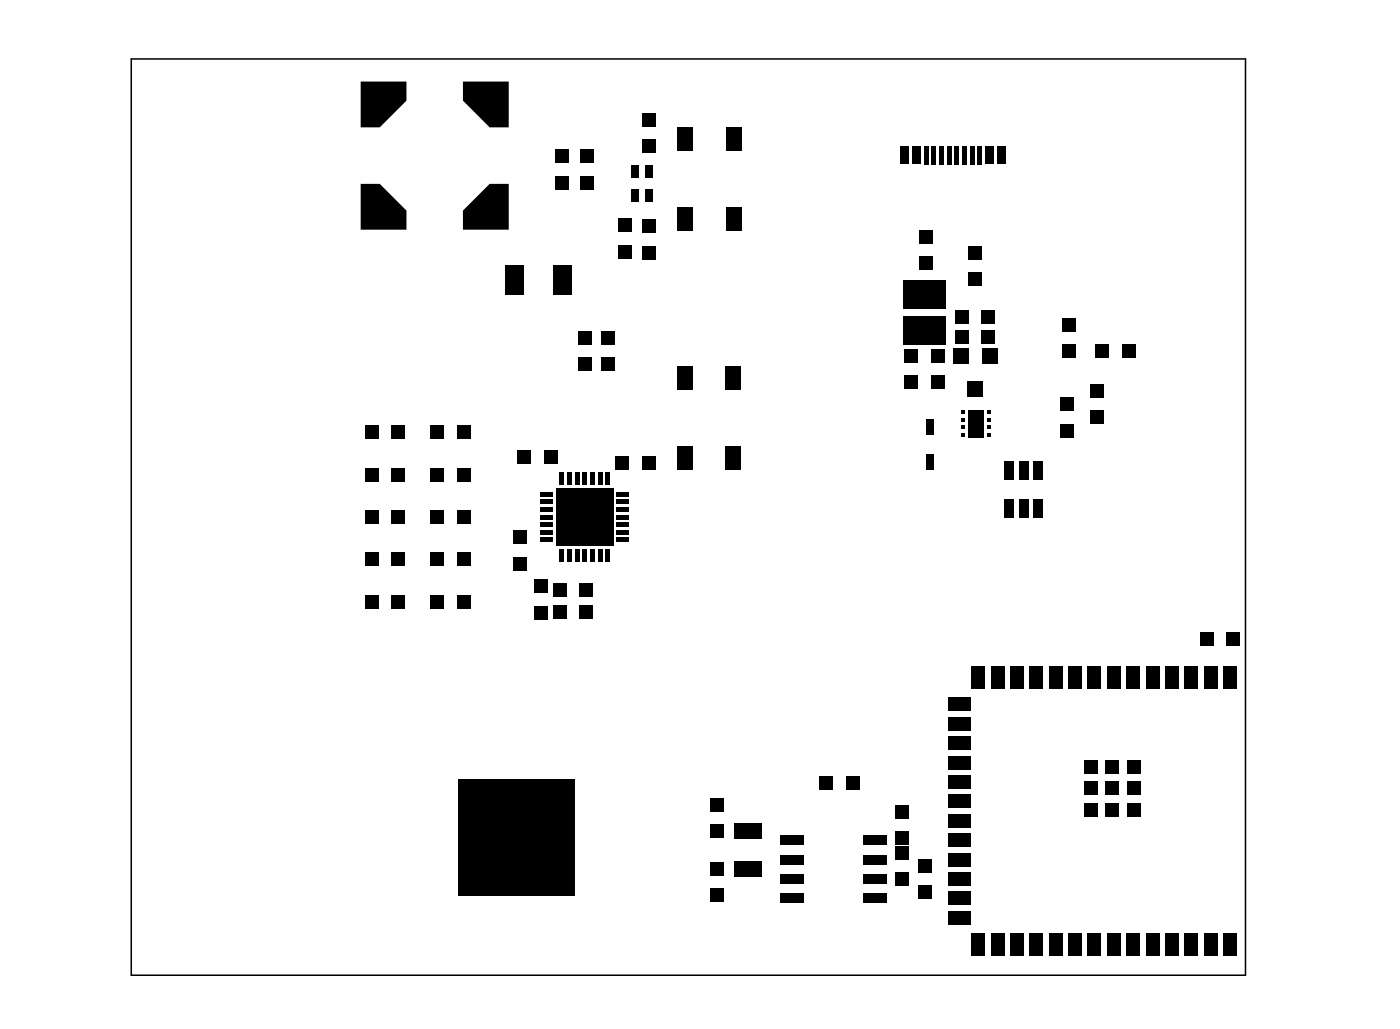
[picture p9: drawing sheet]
<svg xmlns="http://www.w3.org/2000/svg" width="92mm" height="67mm" viewBox="0 0 92 67" stroke-linecap="round" stroke-linejoin="round" font-family="sans-serif">
<g fill="#000">
<path d="M33.1 17.4h1.2v1.9h-1.2zM36.2 17.4h1.2v1.9h-1.2zM36.4 9.8h.9v.9h-.9zM36.4 11.5h.9v.9h-.9zM38 9.8h.9v.9h-.9zM38 11.5h.9v.9h-.9zM40.5 16h.9v.9h-.9zM40.5 14.3h.9v.9h-.9zM41.3 12.4h.5v.8h-.5zM41.3 10.8h.5v.8h-.5zM42.1 16.1h.8v.9h-.8zM42.1 14.4h.8v.8h-.8z"/>
<path d="M42.1 9.1h.8v.9h-.8zM42.1 7.4h.8v.9h-.8zM42.2 12.4h.5v.8h-.5zM42.2 10.8h.5v.8h-.5zM44.4 13.6h1v1.5h-1zM44.4 8.4h1v1.5h-1zM47.6 13.6h1v1.5h-1zM47.6 8.4h1v1.5h-1zM58.9 9.6h.6v1.1h-.6zM59.1 18.4h2.8v1.8h-2.8zM59.7 9.6h.6v1.1h-.6zM60.2 16.8h.9v.9h-.9z"/>
<path d="M60.2 15.1h.9v.8h-.9zM60.5 9.6h.3v1.2h-.3zM61 9.6h.3v1.2h-.3zM61.5 9.6h.3v1.2h-.3zM62 9.6h.3v1.2h-.3zM62.5 9.6h.3v1.2h-.3zM63 9.6h.3v1.2h-.3zM63.4 17.9h.9v.8h-.9zM63.4 16.1h.9v.9h-.9zM63.5 9.6h.3v1.2h-.3zM64 9.6h.3v1.2h-.3zM64.5 9.6h.6v1.1h-.6z"/>
<path d="M65.3 9.6h.6v1.1h-.6zM23.9 27.9h.9v.9h-.9zM23.9 30.6h.9v.9h-.9zM23.9 33.4h.9v.9h-.9zM23.9 36.2h.9v.9h-.9zM23.9 39h.9v.8h-.9zM25.6 27.9h.9v.9h-.9zM25.6 30.6h.9v.9h-.9zM25.6 33.4h.9v.9h-.9zM25.6 36.2h.9v.9h-.9zM25.6 39h.9v.8h-.9zM28.2 39h.9v.8h-.9z"/>
<path d="M28.2 27.9h.9v.9h-.9zM28.2 30.6h.9v.9h-.9zM28.2 33.4h.9v.9h-.9zM28.2 36.2h.9v.9h-.9zM29.9 39h.9v.8h-.9zM29.9 27.9h.9v.9h-.9zM29.9 30.6h.9v.9h-.9zM29.9 33.4h.9v.9h-.9zM29.9 36.2h.9v.9h-.9zM33.6 36.5h.9v.8h-.9zM33.6 34.7h.9v.9h-.9zM33.9 29.5h.9v.9h-.9z"/>
<path d="M35 37.9h.9v.9h-.9zM35 39.7h.9v.9h-.9zM35.4 32.2h.8v.3h-.8zM35.4 32.7h.8v.3h-.8zM35.4 33.2h.8v.3h-.8zM35.4 33.7h.8v.3h-.8zM35.4 34.2h.8v.3h-.8zM35.4 34.7h.8v.3h-.8zM35.4 35.2h.8v.3h-.8zM35.6 29.5h.9v.9h-.9zM36.2 38.2h.9v.8h-.9zM36.2 39.6h.9v.9h-.9z"/>
<path d="M36.4 32h3.8v3.7h-3.8zM36.7 36h.3v.8h-.3zM36.7 31h.3v.8h-.3zM37.2 36h.3v.8h-.3zM37.2 31h.3v.8h-.3zM37.7 36h.3v.8h-.3zM37.7 31h.3v.8h-.3zM37.9 23.4h.8v.9h-.8zM37.9 21.7h.8v.9h-.8zM38 38.2h.9v.8h-.9zM38 39.6h.9v.9h-.9zM38.2 36h.3v.8h-.3z"/>
<path d="M38.2 31h.3v.8h-.3zM38.7 36h.3v.8h-.3zM38.7 31h.3v.8h-.3zM39.2 36h.3v.8h-.3zM39.2 31h.3v.8h-.3zM39.4 23.4h.8v.9h-.8zM39.4 21.7h.8v.9h-.8zM39.7 36h.3v.8h-.3zM39.7 31h.3v.8h-.3zM40.3 29.9h.9v.8h-.9zM40.4 35.2h.8v.3h-.8zM40.4 34.7h.8v.3h-.8z"/>
<path d="M40.4 34.2h.8v.3h-.8zM40.4 33.7h.8v.3h-.8zM40.4 33.2h.8v.3h-.8zM40.4 32.7h.8v.3h-.8zM40.4 32.2h.8v.3h-.8zM42.1 29.9h.8v.8h-.8zM44.3 29.2h1v1.6h-1zM44.3 24h1v1.5h-1zM47.5 29.2h1v1.6h-1zM47.5 24h1v1.5h-1zM59.1 20.7h2.8v1.8h-2.8zM59.2 22.8h.9v.9h-.9z"/>
<path d="M59.2 24.6h.9v.9h-.9zM60.7 27.5h.5v1h-.5zM60.7 29.7h.5v1.1h-.5zM61 22.8h.9v.9h-.9zM61 24.6h.9v.9h-.9zM62.4 22.8h1v1h-1zM62.6 20.3h.8v.9h-.8zM62.6 21.6h.8v.9h-.8zM63 26.9h.2v.2h-.2zM63 27.4h.2v.2h-.2zM63 27.9h.2v.2h-.2zM63 28.4h.2v.2h-.2z"/>
<path d="M63.4 25h1v1h-1zM63.4 26.8h1.1v1.8h-1.1zM64.3 20.3h.9v.9h-.9zM64.3 21.6h.9v.9h-.9zM64.3 22.8h1v1h-1zM64.7 28.4h.2v.2h-.2zM64.7 27.9h.2v.2h-.2zM64.7 27.4h.2v.2h-.2zM64.7 26.9h.2v.2h-.2zM65.8 32.7h.6v1.2h-.6zM65.8 30.2h.6v1.2h-.6zM66.8 32.7h.6v1.2h-.6z"/>
<path d="M66.8 30.2h.6v1.2h-.6zM67.7 32.7h.6v1.2h-.6zM67.7 30.2h.6v1.2h-.6zM69.5 26h.9v.9h-.9zM69.5 27.8h.9v.8h-.9zM69.6 20.8h.8v.9h-.8zM69.6 22.6h.8v.8h-.8zM71.4 26.9h.9v.9h-.9zM71.4 25.2h.9v.8h-.9zM71.8 22.6h.8v.8h-.8zM73.5 22.6h.9v.8h-.9zM30 51h7.7v7.6h-7.7z"/>
<path d="M46.5 56.5h.9v.8h-.9zM46.5 58.2h.9v.9h-.9zM46.5 54h.9v.8h-.9zM46.5 52.2h.9v.9h-.9zM48.1 53.9h1.8v1h-1.8zM48.1 56.4h1.8v1h-1.8zM51.1 54.7h1.6v.6h-1.6zM51.1 56h1.6v.6h-1.6zM51.1 57.2h1.6v.7h-1.6zM51.1 58.5h1.6v.6h-1.6zM53.7 50.8h.9v.9h-.9zM55.4 50.8h.9v.9h-.9z"/>
<path d="M56.6 58.5h1.5v.6h-1.5zM56.6 57.2h1.5v.7h-1.5zM56.6 56h1.5v.6h-1.5zM56.6 54.7h1.5v.6h-1.5zM58.7 57.1h.9v.9h-.9zM58.7 55.4h.9v.9h-.9zM58.7 54.4h.9v.9h-.9zM58.7 52.7h.9v.9h-.9zM60.2 58h.8v.9h-.8zM60.2 56.3h.8v.8h-.8zM62.1 45.7h1.5v.9h-1.5zM62.1 46.9h1.5v.9h-1.5z"/>
<path d="M62.1 48.2h1.5v.9h-1.5zM62.1 49.5h1.5v.9h-1.5zM62.1 50.8h1.5v.9h-1.5zM62.1 52h1.5v.9h-1.5zM62.1 53.3h1.5v.9h-1.5zM62.1 54.6h1.5v.9h-1.5zM62.1 55.8h1.5v.9h-1.5zM62.1 57.1h1.5v.9h-1.5zM62.1 58.4h1.5v.9h-1.5zM62.1 59.6h1.5v.9h-1.5zM63.6 43.6h.9v1.5h-.9zM64.9 43.6h.9v1.5h-.9z"/>
<path d="M66.2 43.6h.9v1.5h-.9zM67.4 43.6h.9v1.5h-.9zM68.7 43.6h.9v1.5h-.9zM70 43.6h.9v1.5h-.9zM71 49.8h.9v.9h-.9zM71 51.2h.9v.9h-.9zM71 52.6h.9v.9h-.9zM71.2 43.6h.9v1.5h-.9zM72.4 51.2h.9v.9h-.9zM72.4 49.8h.9v.9h-.9zM72.4 52.6h.9v.9h-.9zM72.5 43.6h.9v1.5h-.9z"/>
<path d="M73.8 43.6h.9v1.5h-.9zM73.8 51.2h.9v.9h-.9zM73.8 49.8h.9v.9h-.9zM73.8 52.6h.9v.9h-.9zM75.1 43.6h.9v1.5h-.9zM76.3 43.6h.9v1.5h-.9zM77.6 43.6h.9v1.5h-.9zM78.6 41.4h.9v.9h-.9zM78.9 43.6h.9v1.5h-.9zM80.1 43.6h.9v1.5h-.9zM80.4 41.4h.8v.9h-.8zM63.6 61.1h.9v1.5h-.9z"/>
<path d="M64.9 61.1h.9v1.5h-.9zM66.2 61.1h.9v1.5h-.9zM67.4 61.1h.9v1.5h-.9zM68.7 61.1h.9v1.5h-.9zM70 61.1h.9v1.5h-.9zM71.2 61.1h.9v1.5h-.9zM72.5 61.1h.9v1.5h-.9zM73.8 61.1h.9v1.5h-.9zM75.1 61.1h.9v1.5h-.9zM76.3 61.1h.9v1.5h-.9zM77.6 61.1h.9v1.5h-.9zM78.9 61.1h.9v1.5h-.9z"/>
<path d="M80.1 61.1h.9v1.5h-.9z"/>
</g>
<g fill="#000">
<path d="M23.6 5.3h3v1.3l-1.7 1.7h-1.3z" fill-rule="evenodd"/>
<path d="M23.6 12h1.3l1.7 1.8v1.2h-3z" fill-rule="evenodd"/>
<path d="M30.3 5.3h3v3h-1.2l-1.8-1.7z" fill-rule="evenodd"/>
<path d="M30.3 13.8l1.8-1.8h1.2v3h-3z" fill-rule="evenodd"/>
</g>
<path d="M8.6 3.9h73v60h-73z" fill="none" stroke="#000" stroke-width=".1"/>
</svg>
